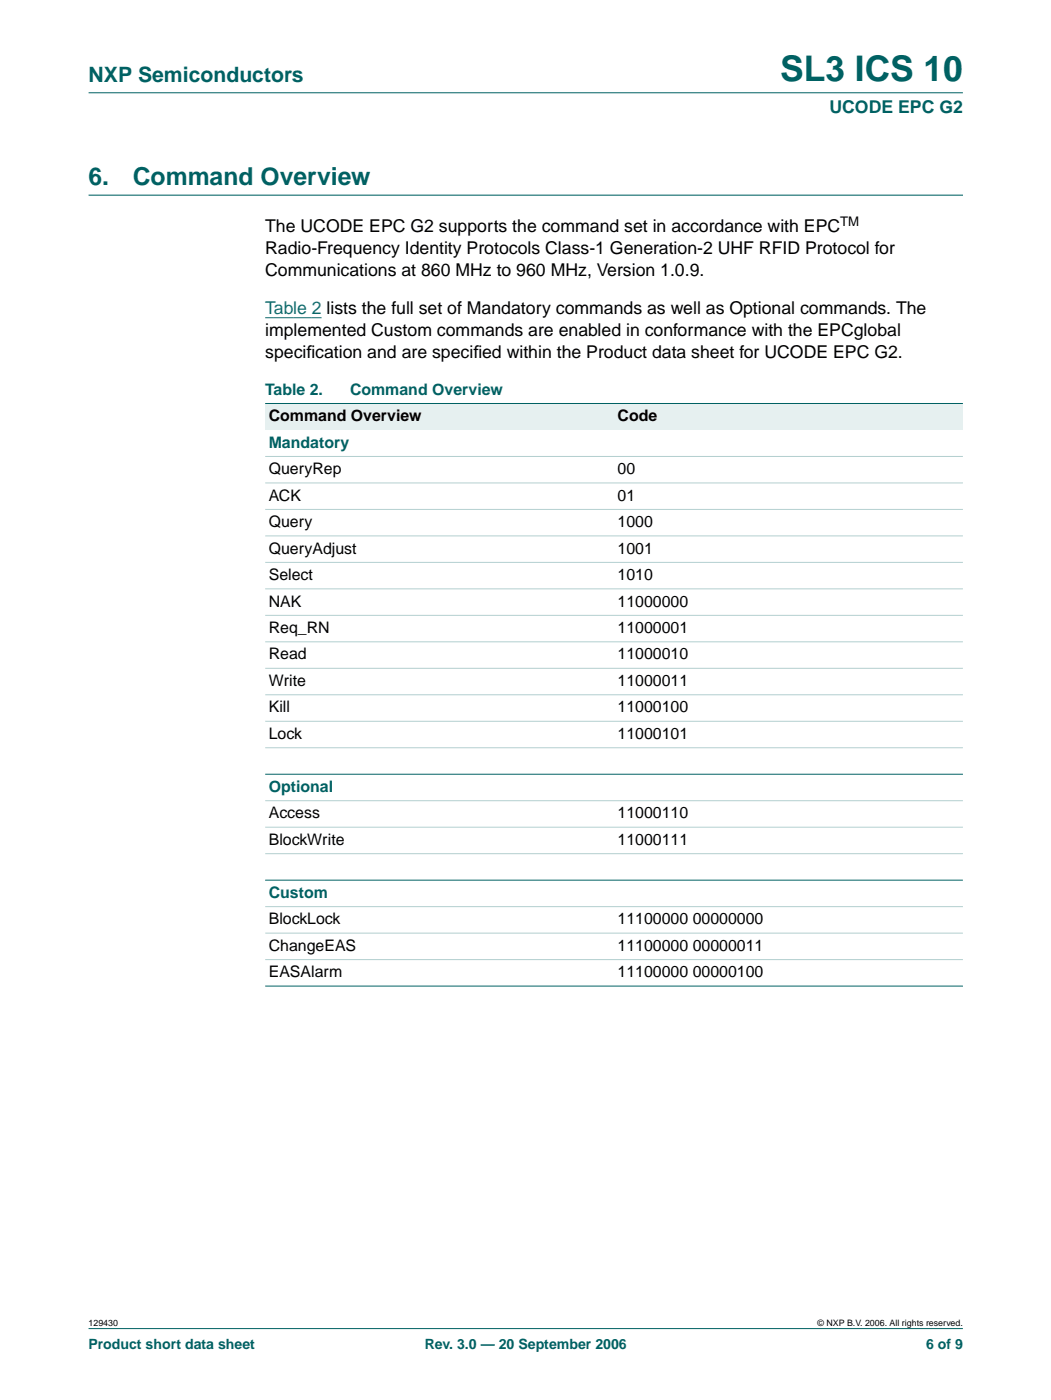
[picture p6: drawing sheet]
<svg xmlns="http://www.w3.org/2000/svg" width="210mm" height="280mm" viewBox="0 0 210 280" stroke-linecap="round" stroke-linejoin="round" font-family="sans-serif">
<defs><g id="words">
<text font-size="7.1" fill="#006163" x="155.8" y="16.2">SL3 ICS 10</text>
<g font-size="4.9" fill="#006163">
<text x="17.7" y="37">6.</text>
<text x="26.5" y="37">Command Overview</text>
</g>
<text font-size="4.2" fill="#006163" x="17.7" y="16.4">NXP Semiconductors</text>
<text font-size="3.5" fill="#006163" x="165.7" y="22.7">UCODE EPC G2</text>
<g font-size="3.5">
<text x="53" y="46.3">The UCODE EPC G2 supports the command set in accordance with EPC</text>
<text x="53" y="50.7">Radio-Frequency Identity Protocols Class-1 Generation-2 UHF RFID Protocol for</text>
<text x="53" y="55.1">Communications at 860 MHz to 960 MHz, Version 1.0.9.</text>
<text x="53" y="67.1">implemented Custom commands are enabled in conformance with the EPCglobal</text>
<text x="53" y="71.5">specif</text>
<text x="61.2" y="71.5">ication and are specif</text>
<text x="94.5" y="71.5">ied within the Product data sheet for UCODE EPC G2.</text>
</g>
<text font-size="3.5" fill="#00f" x="53" y="62.7">Table 2 lists the full set of Mandatory commands as well as Optional commands. The</text>
<g font-size="3.2" fill="#006163">
<text x="53" y="78.9">Table 2.</text>
<text x="69.9" y="78.9">Command Overview</text>
<text x="53.7" y="89.4">Mandatory</text>
<text x="53.7" y="158.2">Optional</text>
<text x="53.7" y="179.4">Custom</text>
</g>
<g font-size="3.2">
<text x="53.7" y="84.2">Command Overview</text>
<text x="123.3" y="84.2">Code</text>
<text x="53.7" y="94.7">QueryRep</text>
<text x="123.3" y="94.7">00</text>
<text x="53.7" y="100">ACK</text>
<text x="123.3" y="100">01</text>
<text x="53.7" y="105.3">Query</text>
<text x="123.3" y="105.3">1000</text>
<text x="53.7" y="110.6">QueryAdjust</text>
<text x="123.3" y="110.6">1001</text>
<text x="53.7" y="115.9">Select</text>
<text x="123.3" y="115.9">1010</text>
<text x="53.7" y="121.2">NAK</text>
<text x="123.3" y="121.2">11000000</text>
<text x="53.7" y="126.5">Req_RN</text>
<text x="53.7" y="131.8">Read</text>
<text x="123.3" y="126.5">11000001</text>
<text x="123.3" y="131.8">11000010</text>
<text x="53.7" y="137.1">Write</text>
<text x="123.3" y="137.1">11000011</text>
<text x="53.7" y="142.4">Kill</text>
<text x="123.3" y="142.4">11000100</text>
<text x="53.7" y="147.7">Lock</text>
<text x="123.3" y="147.7">11000101</text>
<text x="53.7" y="163.5">Access</text>
<text x="123.3" y="163.5">11000110</text>
<text x="53.7" y="168.8">BlockWrite</text>
<text x="123.3" y="168.8">11000111</text>
<text x="53.7" y="184.7">BlockLock</text>
<text x="123.3" y="184.7">11100000 00000000</text>
<text x="53.7" y="190">ChangeEAS</text>
<text x="123.3" y="190">11100000 00000011</text>
<text x="53.7" y="195.3">EASAlarm</text>
<text x="123.3" y="195.3">11100000 00000100</text>
</g>
<g font-size="2.8" fill="#006163">
<text x="17.7" y="269.5">Product short data sheet</text>
<text x="84.8" y="269.5">Rev. 3.0 — 20 September 2006</text>
<text x="184.9" y="269.5">6 of 9</text>
</g>
<text font-size="2.6" x="167.8" y="45.2">TM</text>
<g font-size="1.8">
<text x="17.7" y="264.9">129430</text>
<text x="163.3" y="264.9">© NXP B.V. 2006. All rights reserved.</text>
</g>
</g></defs>
<g fill="#006163" stroke="#006163" stroke-width=".2">
<path d="M17.7 265.5h174.6z"/>
<path d="M17.7 18.5h174.6z"/>
</g>
<path d="M17.7 39h174.7" fill="none" stroke="#006163" stroke-width=".21"/>
<path d="M53 63.5h11.2" fill="none" stroke="#00f" stroke-width=".21"/>
<g fill="#e6f0f0">
<path d="M53 80.6h69.6v5.3h-69.6z" fill-rule="evenodd"/>
<path d="M122.6 80.6h69.7v5.3h-69.7z" fill-rule="evenodd"/>
</g>
<g fill="#006163" stroke="#006163" stroke-width=".2">
<path d="M53 80.6h139.3z"/>
<path d="M53 154.7h139.3z"/>
<path d="M53 175.9h139.3z"/>
<path d="M53 197h139.3z"/>
</g>
<g fill="#b3cfcf" stroke="#b3cfcf" stroke-width=".2">
<path d="M53 91.2h139.3z"/>
<path d="M53 96.5h139.3z"/>
<path d="M53 101.8h139.3z"/>
<path d="M53 107.1h139.3z"/>
<path d="M53 112.4h139.3z"/>
<path d="M53 117.7h139.3z"/>
<path d="M53 123h139.3z"/>
<path d="M53 128.3h139.3z"/>
<path d="M53 133.5h139.3z"/>
<path d="M53 138.8h139.3z"/>
<path d="M53 144.1h139.3z"/>
<path d="M53 149.4h139.3z"/>
<path d="M53 160h139.3z"/>
<path d="M53 165.3h139.3z"/>
<path d="M53 170.6h139.3z"/>
<path d="M53 181.2h139.3z"/>
<path d="M53 186.5h139.3z"/>
<path d="M53 191.8h139.3z"/>
</g>
<use href="#words"/>
</svg>
